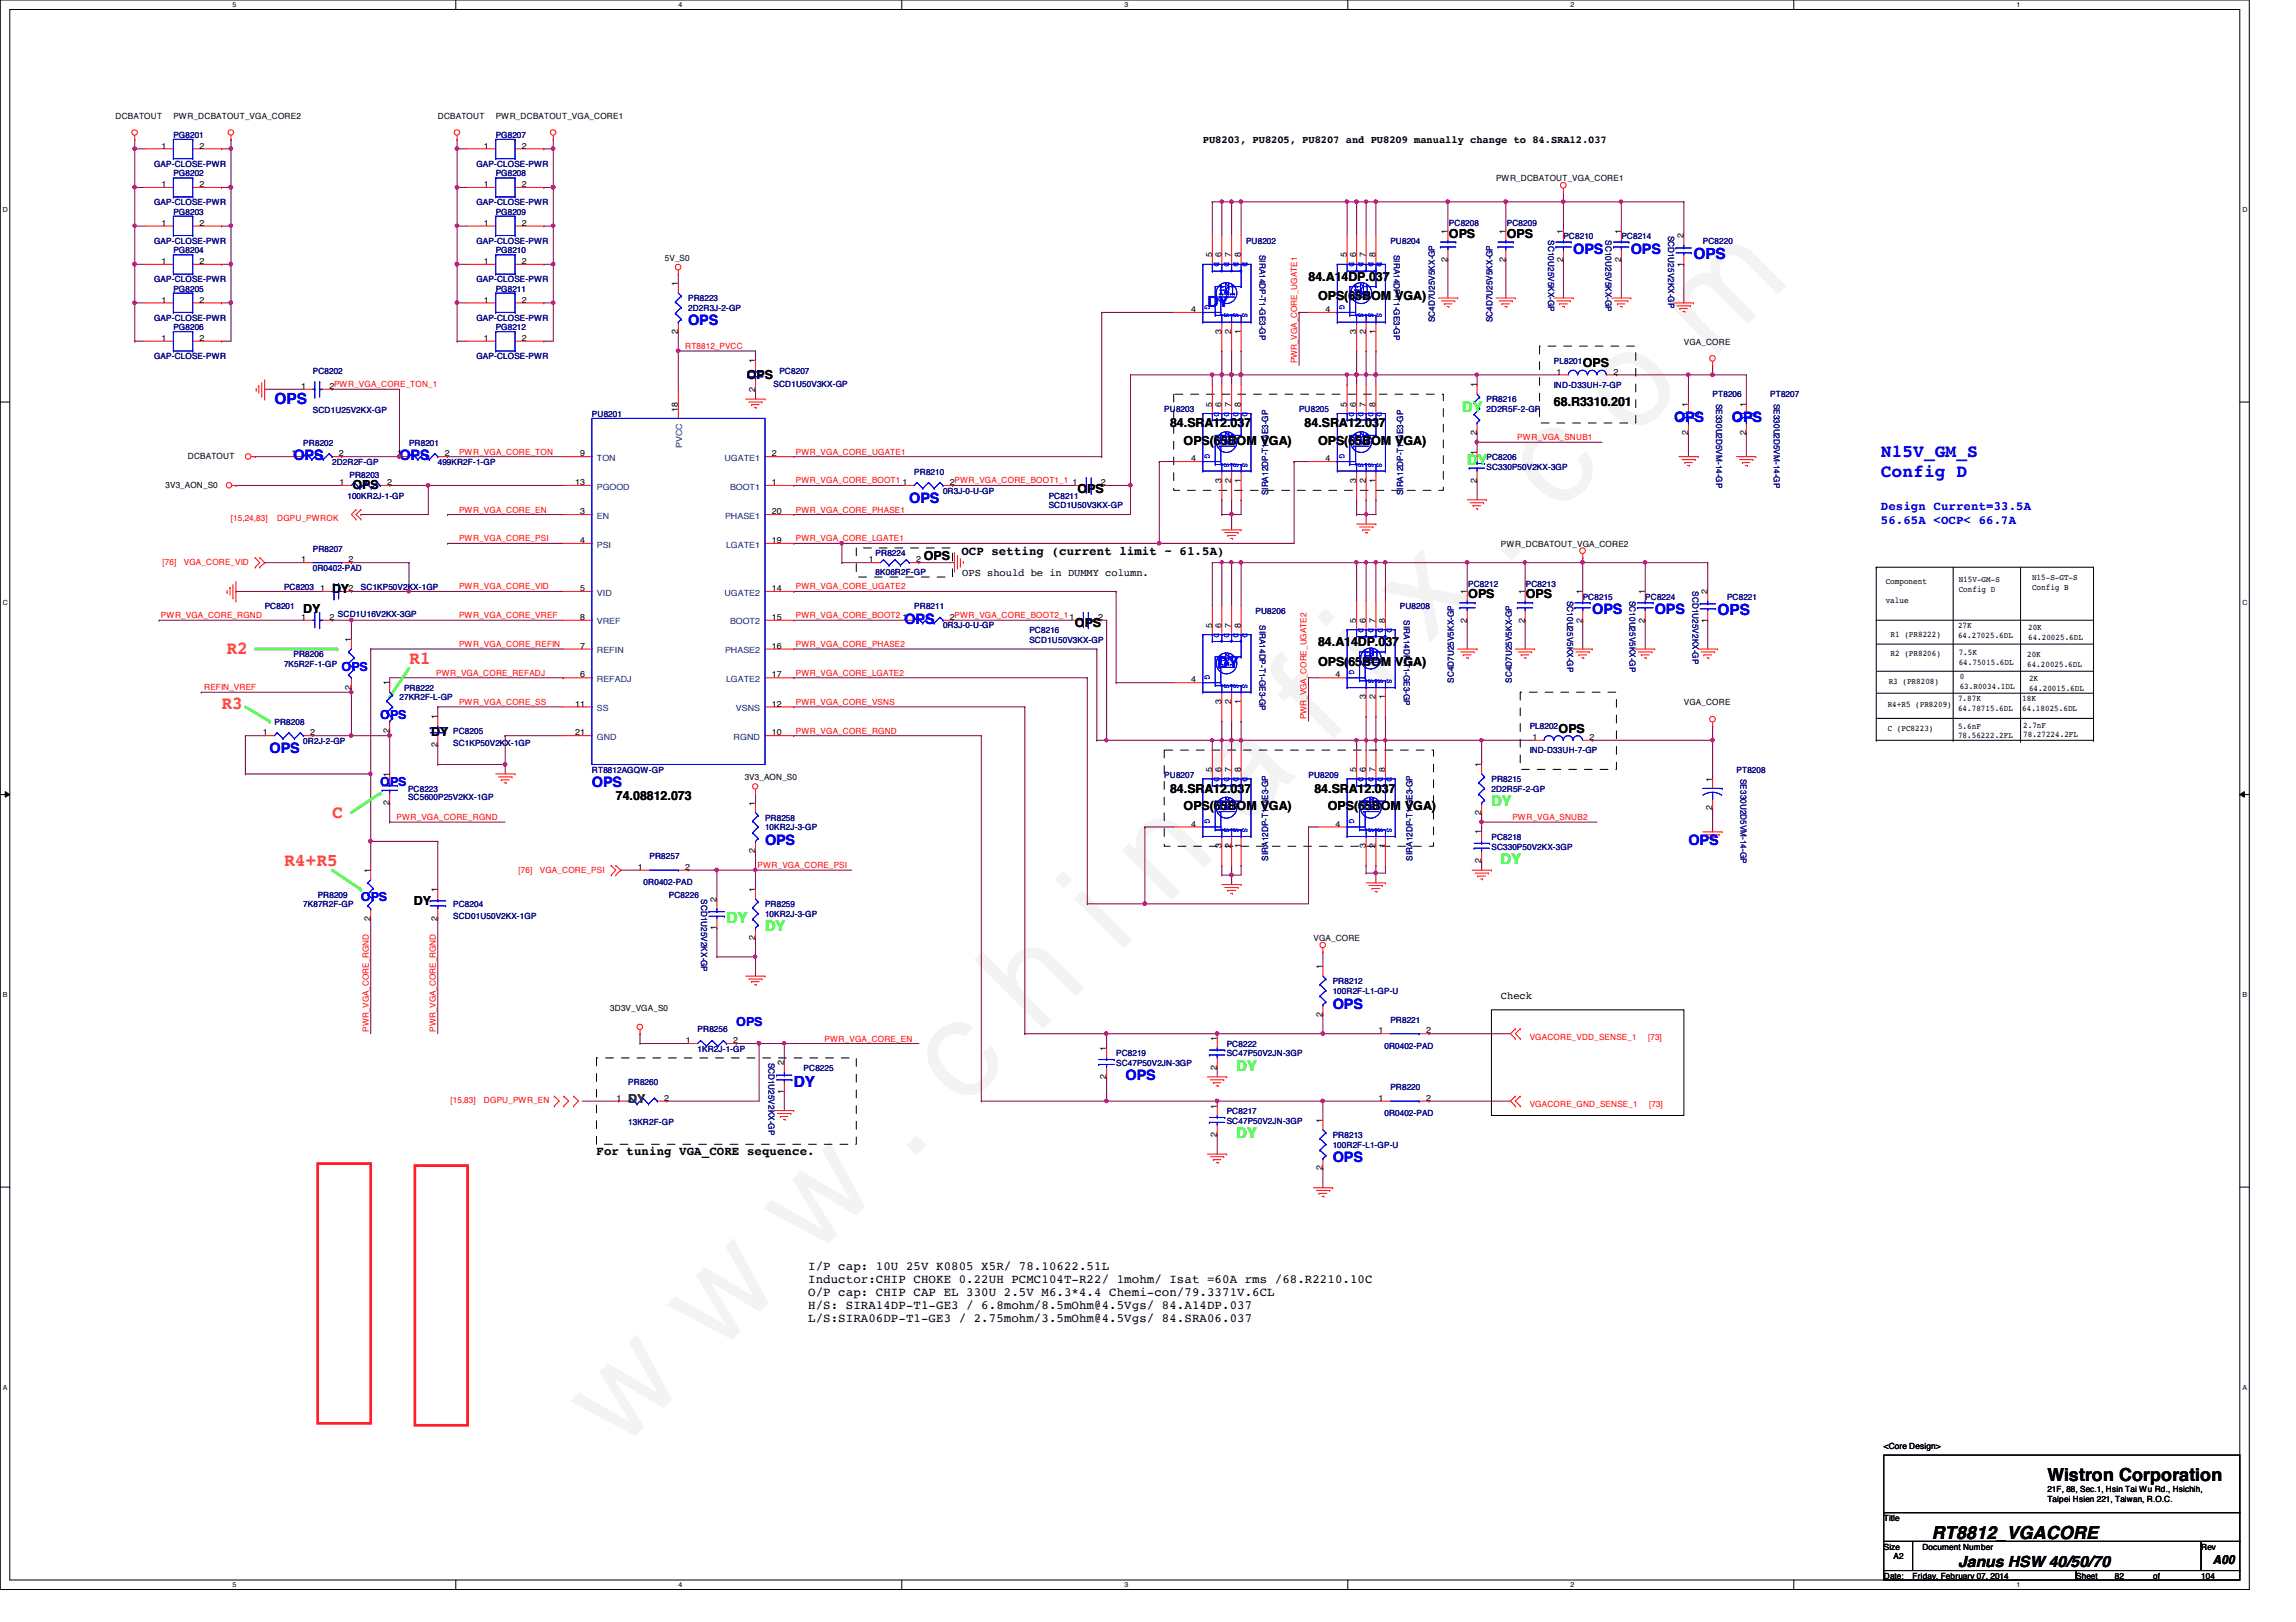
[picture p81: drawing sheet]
<svg xmlns="http://www.w3.org/2000/svg" width="297mm" height="210mm" viewBox="0 0 297 210" stroke-linecap="round" stroke-linejoin="round" font-family="sans-serif">
<defs><g id="words">
<text font-size="17.6" fill="#f0f" x="80.1" y="188" transform="rotate(-45 80.1 188)">w w w . c h i n a f i x . c o m</text>
<g font-size="2.3" fill="#00f">
<text x="243.3" y="59.1">N15V_GM_S</text>
<text x="243.3" y="61.8">Config D</text>
</g>
<g font-size="2.3" fill="#ff8000">
<text x="29.3" y="84.7">R2</text>
<text x="52.9" y="85.9">R1</text>
<text x="28.7" y="91.7">R3</text>
<text x="43" y="105.8">C</text>
<text x="36.7" y="112.1">R4+R5</text>
</g>
<g font-size="2.3">
<text x="264.9" y="191.7">Wistron Corporation</text>
<text x="249.9" y="199.2">RT8812_VGACORE</text>
</g>
<g font-size="2" fill="#00f">
<text x="219.1" y="33.6">OPS</text>
<text x="156.2" y="39.8">DY</text>
<text x="35.5" y="52.2">OPS</text>
<text x="222.2" y="79.6">OPS</text>
<text x="157.5" y="86.5">DY</text>
<text x="102.7" y="140.6">DY</text>
</g>
<text font-size="2" fill="#0f0" x="94" y="119.5">DY</text>
<text font-size="2" x="253.3" y="202.7">Janus HSW 40/50/70</text>
<g font-size="1.9" fill="#00f">
<text x="203.5" y="32.8">OPS</text>
<text x="211" y="32.8">OPS</text>
<text x="89" y="42.1">OPS</text>
<text x="38" y="59.6">OPS</text>
<text x="51.7" y="59.6">OPS</text>
<text x="216.6" y="54.6">OPS</text>
<text x="224.1" y="54.6">OPS</text>
<text x="117.6" y="65.2">OPS</text>
<text x="117" y="80.7">OPS</text>
<text x="206" y="79.5">OPS</text>
<text x="214.1" y="79.5">OPS</text>
<text x="34.9" y="97.5">OPS</text>
<text x="76.6" y="101.9">OPS</text>
<text x="99" y="109.3">OPS</text>
<text x="218.4" y="109.3">OPS</text>
<text x="172.4" y="130.5">OPS</text>
<text x="145.6" y="139.8">OPS</text>
<text x="172.4" y="150.4">OPS</text>
</g>
<g font-size="1.9" fill="#0f0">
<text x="189.2" y="53.3">DY</text>
<text x="189.8" y="60.2">DY</text>
<text x="193" y="104.4">DY</text>
<text x="194.2" y="111.8">DY</text>
<text x="99" y="120.5">DY</text>
<text x="160" y="138.6">DY</text>
<text x="160" y="147.3">DY</text>
</g>
<g font-size="1.6">
<text x="187.4" y="30.8">OPS</text>
<text x="194.9" y="30.8">OPS</text>
<text x="169.3" y="36.4">84.A14DP.037</text>
<text x="170.5" y="38.9">OPS(65BOM VGA)</text>
<text x="204.8" y="47.5">OPS</text>
<text x="96.6" y="49.1">OPS</text>
<text x="201" y="52.5">68.R3310.201</text>
<text x="151.4" y="55.3">84.SRA12.037</text>
<text x="153.1" y="57.5">OPS(65BOM VGA)</text>
<text x="168.8" y="55.3">84.SRA12.037</text>
<text x="170.5" y="57.5">OPS(65BOM VGA)</text>
<text x="45.6" y="63.2">OPS</text>
<text x="139.4" y="63.8">OPS</text>
<text x="124.4" y="71.8">OCP setting (current limit ~ 61.5A)</text>
<text x="43" y="76.8">DY</text>
<text x="119.5" y="72.4">OPS</text>
<text x="189.9" y="77.4">OPS</text>
<text x="197.4" y="77.4">OPS</text>
<text x="39.2" y="79.3">DY</text>
<text x="139.1" y="81.2">OPS</text>
<text x="170.5" y="83.7">84.A14DP.037</text>
<text x="170.5" y="86.1">OPS(65BOM VGA)</text>
<text x="55.8" y="95.2">DY</text>
<text x="201.6" y="94.9">OPS</text>
<text x="79.7" y="103.5">74.08812.073</text>
<text x="151.4" y="102.6">84.SRA12.037</text>
<text x="153.1" y="104.8">OPS(65BOM VGA)</text>
<text x="170" y="102.6">84.SRA12.037</text>
<text x="171.8" y="104.8">OPS(65BOM VGA)</text>
<text x="53.5" y="117.1">DY</text>
<text x="77.2" y="149.4">For tuning VGA_CORE sequence.</text>
<text x="104.6" y="164.3">I/P cap: 10U 25V K0805 X5R/ 78.10622.51L</text>
<text x="104.6" y="166">Inductor:CHIP CHOKE 0.22UH PCMC104T-R22/ 1mohm/ Isat =60A rms /68.R2210.10C</text>
<text x="104.6" y="167.7">O/P cap: CHIP CAP EL 330U 2.5V M6.3*4.4 Chemi-con/79.3371V.6CL</text>
<text x="104.6" y="169.4">H/S: SIRA14DP-T1-GE3 / 6.8mohm/8.5mOhm@4.5Vgs/ 84.A14DP.037</text>
<text x="104.6" y="171.1">L/S:SIRA06DP-T1-GE3 / 2.75mohm/3.5mOhm@4.5Vgs/ 84.SRA06.037</text>
<text x="286.3" y="202.4">A00</text>
</g>
<g font-size="1.6" fill="#00f">
<text x="243.3" y="66">Design Current=33.5A</text>
<text x="243.3" y="67.9">56.65A &lt;OCP&lt; 66.7A</text>
<text x="44.2" y="86.8">OPS</text>
<text x="49.2" y="93">OPS</text>
<text x="49.2" y="101.7">OPS</text>
<text x="46.7" y="116.6">OPS</text>
<text x="95.2" y="132.8">OPS</text>
</g>
<text font-size="1.6" fill="#008000" x="81.3" y="142.8">DY</text>
<g font-size="1.4">
<text x="155.6" y="18.5">PU8203, PU8205, PU8207 and PU8209 manually change to 84.SRA12.037</text>
<text x="124.5" y="74.5">OPS should be in DUMMY column.</text>
<text x="194.2" y="129.3">Check</text>
</g>
<g font-size="1.1">
<text x="14.9" y="15.4">DCBATOUT</text>
<text x="22.4" y="15.4">PWR_DCBATOUT_VGA_CORE2</text>
<text x="56.6" y="15.4">DCBATOUT</text>
<text x="64.1" y="15.4">PWR_DCBATOUT_VGA_CORE1</text>
<text x="20.9" y="19.2">1</text>
<text x="25.8" y="19.2">2</text>
<text x="62.6" y="19.2">1</text>
<text x="67.5" y="19.2">2</text>
<text x="193.5" y="23.5">PWR_DCBATOUT_VGA_CORE1</text>
<text x="20.9" y="29.2">1</text>
<text x="20.9" y="24.2">1</text>
<text x="25.8" y="29.2">2</text>
<text x="25.8" y="24.2">2</text>
<text x="62.6" y="29.2">1</text>
<text x="62.6" y="24.2">1</text>
<text x="67.5" y="29.2">2</text>
<text x="67.5" y="24.2">2</text>
<text x="20.9" y="34.2">1</text>
<text x="25.8" y="34.2">2</text>
<text x="62.6" y="34.2">1</text>
<text x="67.5" y="34.2">2</text>
<text x="86" y="33.8">5V_S0</text>
<text x="156.8" y="33.3" transform="rotate(-90 156.8 33.3)">5</text>
<text x="158" y="33.3" transform="rotate(-90 158 33.3)">6</text>
<text x="159.3" y="33.3" transform="rotate(-90 159.3 33.3)">7</text>
<text x="160.5" y="33.3" transform="rotate(-90 160.5 33.3)">8</text>
<text x="174.2" y="33.3" transform="rotate(-90 174.2 33.3)">5</text>
<text x="175.5" y="33.3" transform="rotate(-90 175.5 33.3)">6</text>
<text x="176.7" y="33.3" transform="rotate(-90 176.7 33.3)">7</text>
<text x="178" y="33.3" transform="rotate(-90 178 33.3)">8</text>
<text x="187.3" y="33.9" transform="rotate(-90 187.3 33.9)">2</text>
<text x="187.3" y="30.2" transform="rotate(-90 187.3 30.2)">1</text>
<text x="194.8" y="33.9" transform="rotate(-90 194.8 33.9)">2</text>
<text x="194.8" y="30.2" transform="rotate(-90 194.8 30.2)">1</text>
<text x="202.2" y="33.9" transform="rotate(-90 202.2 33.9)">2</text>
<text x="202.2" y="30.2" transform="rotate(-90 202.2 30.2)">1</text>
<text x="209.7" y="33.9" transform="rotate(-90 209.7 33.9)">2</text>
<text x="209.7" y="30.2" transform="rotate(-90 209.7 30.2)">1</text>
<text x="217.8" y="34.5" transform="rotate(-90 217.8 34.5)">1</text>
<text x="217.8" y="30.8" transform="rotate(-90 217.8 30.8)">2</text>
<text x="20.9" y="39.2">1</text>
<text x="25.8" y="39.2">2</text>
<text x="62.6" y="39.2">1</text>
<text x="67.5" y="39.2">2</text>
<text x="87.7" y="37" transform="rotate(-90 87.7 37)">1</text>
<text x="154.1" y="40.4">4</text>
<text x="171.5" y="40.4">4</text>
<text x="20.9" y="44.1">1</text>
<text x="25.8" y="44.1">2</text>
<text x="62.6" y="44.1">1</text>
<text x="67.5" y="44.1">2</text>
<text x="87.7" y="43.2" transform="rotate(-90 87.7 43.2)">2</text>
<text x="97.7" y="47" transform="rotate(-90 97.7 47)">1</text>
<text x="158" y="43.2" transform="rotate(-90 158 43.2)">3</text>
<text x="159.3" y="43.2" transform="rotate(-90 159.3 43.2)">2</text>
<text x="160.5" y="43.2" transform="rotate(-90 160.5 43.2)">1</text>
<text x="175.5" y="43.2" transform="rotate(-90 175.5 43.2)">3</text>
<text x="176.7" y="43.2" transform="rotate(-90 176.7 43.2)">2</text>
<text x="178" y="43.2" transform="rotate(-90 178 43.2)">1</text>
<text x="217.8" y="44.6">VGA_CORE</text>
<text x="38.9" y="50.3">1</text>
<text x="42.6" y="50.3">2PWR_VGA_CORE_TON_1</text>
<text x="87.7" y="53.3" transform="rotate(-90 87.7 53.3)">18</text>
<text x="97.7" y="50.7" transform="rotate(-90 97.7 50.7)">2</text>
<text x="156.8" y="52.6" transform="rotate(-90 156.8 52.6)">5</text>
<text x="158" y="52.6" transform="rotate(-90 158 52.6)">6</text>
<text x="159.3" y="52.6" transform="rotate(-90 159.3 52.6)">7</text>
<text x="160.5" y="52.6" transform="rotate(-90 160.5 52.6)">8</text>
<text x="174.2" y="52.6" transform="rotate(-90 174.2 52.6)">5</text>
<text x="175.5" y="52.6" transform="rotate(-90 175.5 52.6)">6</text>
<text x="176.7" y="52.6" transform="rotate(-90 176.7 52.6)">7</text>
<text x="178" y="52.6" transform="rotate(-90 178 52.6)">8</text>
<text x="191" y="50.1" transform="rotate(-90 191 50.1)">1</text>
<text x="201.4" y="48.5">1</text>
<text x="208.7" y="48.5">2</text>
<text x="218.4" y="52.6" transform="rotate(-90 218.4 52.6)">1</text>
<text x="225.9" y="52.6" transform="rotate(-90 225.9 52.6)">1</text>
<text x="24.3" y="59.4">DCBATOUT</text>
<text x="37.7" y="59.1">1</text>
<text x="43.9" y="59.1">2</text>
<text x="51.4" y="59.1">1</text>
<text x="57.5" y="59.1">2</text>
<text x="75.1" y="59.1">9</text>
<text x="99.9" y="59.1">2</text>
<text x="154.1" y="59.7">4</text>
<text x="171.5" y="59.7">4</text>
<text x="191" y="58.8" transform="rotate(-90 191 58.8)">1</text>
<text x="191" y="56.3" transform="rotate(-90 191 56.3)">2</text>
<text x="218.4" y="56.3" transform="rotate(-90 218.4 56.3)">2</text>
<text x="225.9" y="56.3" transform="rotate(-90 225.9 56.3)">2</text>
<text x="21.4" y="63.2">3V3_AON_S0</text>
<text x="43.9" y="62.8">1</text>
<text x="50.1" y="62.8">2</text>
<text x="74.4" y="62.8">13</text>
<text x="99.9" y="62.8">1</text>
<text x="116.8" y="62.8">1</text>
<text x="122.9" y="62.8">2PWR_VGA_CORE_BOOT1_1</text>
<text x="138.8" y="62.8">1</text>
<text x="142.4" y="62.8">2</text>
<text x="158" y="62.5" transform="rotate(-90 158 62.5)">3</text>
<text x="159.3" y="62.5" transform="rotate(-90 159.3 62.5)">2</text>
<text x="160.5" y="62.5" transform="rotate(-90 160.5 62.5)">1</text>
<text x="175.5" y="62.5" transform="rotate(-90 175.5 62.5)">3</text>
<text x="176.7" y="62.5" transform="rotate(-90 176.7 62.5)">2</text>
<text x="178" y="62.5" transform="rotate(-90 178 62.5)">1</text>
<text x="191" y="62.5" transform="rotate(-90 191 62.5)">2</text>
<text x="75.1" y="66.5">3</text>
<text x="75.1" y="70.3">4</text>
<text x="99.9" y="66.5">20</text>
<text x="99.9" y="70.3">19</text>
<text x="194.2" y="70.7">PWR_DCBATOUT_VGA_CORE2</text>
<text x="38.9" y="72.8">1</text>
<text x="41.4" y="76.5">1</text>
<text x="45.1" y="76.5">2</text>
<text x="45.1" y="72.8">2</text>
<text x="75.1" y="76.5">5</text>
<text x="99.9" y="76.5">14</text>
<text x="112.4" y="72.8">1</text>
<text x="118.5" y="72.8">2</text>
<text x="189.8" y="76.9" transform="rotate(-90 189.8 76.9)">1</text>
<text x="197.3" y="76.9" transform="rotate(-90 197.3 76.9)">1</text>
<text x="204.7" y="76.9" transform="rotate(-90 204.7 76.9)">1</text>
<text x="212.8" y="76.9" transform="rotate(-90 212.8 76.9)">1</text>
<text x="220.9" y="76.9" transform="rotate(-90 220.9 76.9)">2</text>
<text x="244" y="75.6">Component</text>
<text x="253.4" y="75.4">N15V-GM-S</text>
<text x="253.4" y="76.6">Config D</text>
<text x="262.9" y="75.1">N15-S-GT-S</text>
<text x="262.9" y="76.3">Config B</text>
<text x="38.9" y="80.2">1</text>
<text x="42.6" y="80.2">2</text>
<text x="45.4" y="83.1" transform="rotate(-90 45.4 83.1)">1</text>
<text x="75.1" y="80.2">8</text>
<text x="75.1" y="83.9">7</text>
<text x="99.9" y="80.2">15</text>
<text x="99.9" y="83.9">16</text>
<text x="116.8" y="80.2">1</text>
<text x="122.9" y="80.2">2PWR_VGA_CORE_BOOT2_11</text>
<text x="142.1" y="80.2">2</text>
<text x="156.8" y="81.2" transform="rotate(-90 156.8 81.2)">5</text>
<text x="158" y="81.2" transform="rotate(-90 158 81.2)">6</text>
<text x="159.3" y="81.2" transform="rotate(-90 159.3 81.2)">7</text>
<text x="160.5" y="81.2" transform="rotate(-90 160.5 81.2)">8</text>
<text x="175.5" y="80.6" transform="rotate(-90 175.5 80.6)">5</text>
<text x="176.7" y="80.6" transform="rotate(-90 176.7 80.6)">6</text>
<text x="178" y="80.6" transform="rotate(-90 178 80.6)">7</text>
<text x="179.2" y="80.6" transform="rotate(-90 179.2 80.6)">8</text>
<text x="189.8" y="80.6" transform="rotate(-90 189.8 80.6)">2</text>
<text x="197.3" y="80.6" transform="rotate(-90 197.3 80.6)">2</text>
<text x="204.7" y="80.6" transform="rotate(-90 204.7 80.6)">2</text>
<text x="212.8" y="80.6" transform="rotate(-90 212.8 80.6)">2</text>
<text x="220.9" y="80.6" transform="rotate(-90 220.9 80.6)">1</text>
<text x="244" y="78.1">value</text>
<text x="244.6" y="82.4">R1 (PR8222)</text>
<text x="253.3" y="81.3">27K</text>
<text x="253.3" y="82.5">64.27025.6DL</text>
<text x="262.4" y="81.6">20K</text>
<text x="262.4" y="82.8">64.20025.6DL</text>
<text x="45.4" y="89.2" transform="rotate(-90 45.4 89.2)">2</text>
<text x="50.4" y="88.7" transform="rotate(-90 50.4 88.7)">1</text>
<text x="75.1" y="87.7">6</text>
<text x="99.9" y="87.7">17</text>
<text x="154.1" y="88.3">4</text>
<text x="172.8" y="87.7">4</text>
<text x="244.3" y="88.5">R3 (PR8208)</text>
<text x="244.6" y="84.9">R2 (PR8206)</text>
<text x="253.4" y="84.8">7.5K</text>
<text x="253.4" y="86">64.75015.6DL</text>
<text x="253.5" y="87.9">0</text>
<text x="253.5" y="89.2">63.R0034.1DL</text>
<text x="262.3" y="85">20K</text>
<text x="262.3" y="86.3">64.20025.6DL</text>
<text x="262.5" y="88.2">2K</text>
<text x="262.5" y="89.4">64.20015.6DL</text>
<text x="34" y="95.2">1</text>
<text x="40.1" y="95.2">2</text>
<text x="50.4" y="94.9" transform="rotate(-90 50.4 94.9)">2</text>
<text x="56.6" y="93" transform="rotate(-90 56.6 93)">1</text>
<text x="74.4" y="91.4">11</text>
<text x="74.4" y="95.2">21</text>
<text x="99.9" y="91.4">12</text>
<text x="99.9" y="95.2">10</text>
<text x="158" y="91.1" transform="rotate(-90 158 91.1)">3</text>
<text x="159.3" y="91.1" transform="rotate(-90 159.3 91.1)">2</text>
<text x="160.5" y="91.1" transform="rotate(-90 160.5 91.1)">1</text>
<text x="176.7" y="90.5" transform="rotate(-90 176.7 90.5)">3</text>
<text x="178" y="90.5" transform="rotate(-90 178 90.5)">2</text>
<text x="179.2" y="90.5" transform="rotate(-90 179.2 90.5)">1</text>
<text x="198.2" y="95.8">1</text>
<text x="205.7" y="95.8">2</text>
<text x="217.8" y="91.3">VGA_CORE</text>
<text x="244.2" y="94.6">C (PC8223)</text>
<text x="244.2" y="91.5">R4+R5 (PR8209)</text>
<text x="253.3" y="94.3">5.6nF</text>
<text x="253.3" y="95.5">78.56222.2FL</text>
<text x="253.3" y="90.8">7.87K</text>
<text x="253.3" y="92">64.78715.6DL</text>
<text x="261.6" y="90.8">18K</text>
<text x="261.6" y="92">64.18025.6DL</text>
<text x="261.7" y="94.1">2.7nF</text>
<text x="261.7" y="95.4">78.27224.2FL</text>
<text x="50.4" y="100.5" transform="rotate(-90 50.4 100.5)">1</text>
<text x="56.6" y="96.7" transform="rotate(-90 56.6 96.7)">2</text>
<text x="96.3" y="101">3V3_AON_S0</text>
<text x="156.8" y="99.9" transform="rotate(-90 156.8 99.9)">5</text>
<text x="158" y="99.9" transform="rotate(-90 158 99.9)">6</text>
<text x="159.3" y="99.9" transform="rotate(-90 159.3 99.9)">7</text>
<text x="160.5" y="99.9" transform="rotate(-90 160.5 99.9)">8</text>
<text x="175.5" y="99.9" transform="rotate(-90 175.5 99.9)">5</text>
<text x="176.7" y="99.9" transform="rotate(-90 176.7 99.9)">6</text>
<text x="178" y="99.9" transform="rotate(-90 178 99.9)">7</text>
<text x="179.2" y="99.9" transform="rotate(-90 179.2 99.9)">8</text>
<text x="191.6" y="99.3" transform="rotate(-90 191.6 99.3)">1</text>
<text x="221.5" y="101.1" transform="rotate(-90 221.5 101.1)">1</text>
<text x="50.4" y="104.2" transform="rotate(-90 50.4 104.2)">2</text>
<text x="97.7" y="104.3" transform="rotate(-90 97.7 104.3)">1</text>
<text x="154.1" y="107">4</text>
<text x="172.8" y="107">4</text>
<text x="191.6" y="108" transform="rotate(-90 191.6 108)">1</text>
<text x="191.6" y="105.5" transform="rotate(-90 191.6 105.5)">2</text>
<text x="221.5" y="104.8" transform="rotate(-90 221.5 104.8)">2</text>
<text x="47.9" y="113" transform="rotate(-90 47.9 113)">1</text>
<text x="82.5" y="112.6">1</text>
<text x="88.6" y="112.6">2</text>
<text x="97.7" y="110.4" transform="rotate(-90 97.7 110.4)">2</text>
<text x="158" y="109.8" transform="rotate(-90 158 109.8)">3</text>
<text x="159.3" y="109.8" transform="rotate(-90 159.3 109.8)">2</text>
<text x="160.5" y="109.8" transform="rotate(-90 160.5 109.8)">1</text>
<text x="176.7" y="109.8" transform="rotate(-90 176.7 109.8)">3</text>
<text x="178" y="109.8" transform="rotate(-90 178 109.8)">2</text>
<text x="179.2" y="109.8" transform="rotate(-90 179.2 109.8)">1</text>
<text x="191.6" y="111.7" transform="rotate(-90 191.6 111.7)">2</text>
<text x="47.9" y="119.1" transform="rotate(-90 47.9 119.1)">2</text>
<text x="56.6" y="119.1" transform="rotate(-90 56.6 119.1)">2</text>
<text x="56.6" y="115.5" transform="rotate(-90 56.6 115.5)">1</text>
<text x="92.7" y="116.7" transform="rotate(-90 92.7 116.7)">2</text>
<text x="97.7" y="115.5" transform="rotate(-90 97.7 115.5)">1</text>
<text x="92.7" y="120.4" transform="rotate(-90 92.7 120.4)">1</text>
<text x="97.7" y="121.6" transform="rotate(-90 97.7 121.6)">2</text>
<text x="169.9" y="121.8">VGA_CORE</text>
<text x="171.1" y="125.4" transform="rotate(-90 171.1 125.4)">1</text>
<text x="78.9" y="130.9">3D3V_VGA_S0</text>
<text x="171.1" y="131.6" transform="rotate(-90 171.1 131.6)">2</text>
<text x="88.7" y="135">1</text>
<text x="94.9" y="135">2</text>
<text x="101.4" y="137.9" transform="rotate(-90 101.4 137.9)">2</text>
<text x="143.1" y="136" transform="rotate(-90 143.1 136)">1</text>
<text x="157.4" y="134.7" transform="rotate(-90 157.4 134.7)">1</text>
<text x="178.3" y="133.7">1</text>
<text x="184.5" y="133.7">2</text>
<text x="79.8" y="142.5">1</text>
<text x="85.9" y="142.5">2</text>
<text x="101.4" y="141.5" transform="rotate(-90 101.4 141.5)">1</text>
<text x="143.1" y="139.7" transform="rotate(-90 143.1 139.7)">2</text>
<text x="157.4" y="143.5" transform="rotate(-90 157.4 143.5)">1</text>
<text x="157.4" y="138.4" transform="rotate(-90 157.4 138.4)">2</text>
<text x="178.3" y="142.5">1</text>
<text x="184.5" y="142.5">2</text>
<text x="157.4" y="147.1" transform="rotate(-90 157.4 147.1)">2</text>
<text x="171.1" y="145.3" transform="rotate(-90 171.1 145.3)">1</text>
<text x="171.1" y="151.5" transform="rotate(-90 171.1 151.5)">2</text>
<text x="243.7" y="187.5">&lt;Core Design&gt;</text>
<text x="243.7" y="196.8">Title</text>
<text x="264.9" y="193.1">21F, 88, Sec.1, Hsin Tai Wu Rd., Hsichih,</text>
<text x="264.9" y="194.4">Taipei Hsien 221, Taiwan, R.O.C.</text>
<text x="243.7" y="200.5">Size</text>
<text x="245" y="201.8">A2</text>
<text x="248.7" y="200.5">Document Number</text>
<text x="284.8" y="200.5">Rev</text>
<text x="243.7" y="204.3">Date:</text>
<text x="247.4" y="204.3">Friday, February 07, 2014</text>
<text x="268.6" y="204.3">Sheet</text>
<text x="273.6" y="204.3">82</text>
<text x="278.6" y="204.3">of</text>
<text x="284.8" y="204.3">104</text>
</g>
<g font-size="1.1" fill="#000080">
<text x="22.4" y="17.9">PG8201</text>
<text x="64.1" y="17.9">PG8207</text>
<text x="19.9" y="21.6">GAP-CLOSE-PWR</text>
<text x="22.4" y="22.8">PG8202</text>
<text x="61.6" y="21.6">GAP-CLOSE-PWR</text>
<text x="64.1" y="22.8">PG8208</text>
<text x="19.9" y="26.5">GAP-CLOSE-PWR</text>
<text x="22.4" y="27.8">PG8203</text>
<text x="61.6" y="26.5">GAP-CLOSE-PWR</text>
<text x="64.1" y="27.8">PG8209</text>
<text x="187.4" y="29.3">PC8208</text>
<text x="194.9" y="29.3">PC8209</text>
<text x="19.9" y="31.5">GAP-CLOSE-PWR</text>
<text x="22.4" y="32.8">PG8204</text>
<text x="61.6" y="31.5">GAP-CLOSE-PWR</text>
<text x="64.1" y="32.8">PG8210</text>
<text x="161.2" y="31.5">PU8202</text>
<text x="162.9" y="33" transform="rotate(90 162.9 33)">SIRA14DP-T1-GE3-GP</text>
<text x="179.9" y="31.5">PU8204</text>
<text x="180.3" y="33" transform="rotate(90 180.3 33)">SIRA14DP-T1-GE3-GP</text>
<text x="200.3" y="31.1" transform="rotate(90 200.3 31.1)">SC10U25V5KX-GP</text>
<text x="202.3" y="30.9">PC8210</text>
<text x="207.7" y="31.1" transform="rotate(90 207.7 31.1)">SC10U25V5KX-GP</text>
<text x="209.8" y="30.9">PC8214</text>
<text x="215.8" y="30.5" transform="rotate(90 215.8 30.5)">SCD1U25V2KX-GP</text>
<text x="220.3" y="31.5">PC8220</text>
<text x="19.9" y="36.5">GAP-CLOSE-PWR</text>
<text x="19.9" y="41.5">GAP-CLOSE-PWR</text>
<text x="22.4" y="37.8">PG8205</text>
<text x="61.6" y="36.5">GAP-CLOSE-PWR</text>
<text x="61.6" y="41.5">GAP-CLOSE-PWR</text>
<text x="64.1" y="37.8">PG8211</text>
<text x="89" y="39">PR8223</text>
<text x="89" y="40.3">2D2R3J-2-GP</text>
<text x="185.6" y="41.7" transform="rotate(-90 185.6 41.7)">SC4D7U25V5KX-GP</text>
<text x="193.1" y="41.7" transform="rotate(-90 193.1 41.7)">SC4D7U25V5KX-GP</text>
<text x="19.9" y="46.5">GAP-CLOSE-PWR</text>
<text x="22.4" y="42.8">PG8206</text>
<text x="61.6" y="46.5">GAP-CLOSE-PWR</text>
<text x="64.1" y="42.8">PG8212</text>
<text x="201" y="47.1">PL8201</text>
<text x="40.5" y="48.3">PC8202</text>
<text x="40.5" y="53.4">SCD1U25V2KX-GP</text>
<text x="76.6" y="53.9">PU8201</text>
<text x="100.1" y="50.1">SCD1U50V3KX-GP</text>
<text x="100.8" y="48.3">PC8207</text>
<text x="150.6" y="53.3">PU8203</text>
<text x="168.1" y="53.3">PU8205</text>
<text x="192.3" y="52.1">PR8216</text>
<text x="192.3" y="53.3">2D2R5F-2-GP</text>
<text x="201" y="50.2">IND-D33UH-7-GP</text>
<text x="221.6" y="51.4">PT8206</text>
<text x="222" y="52.2" transform="rotate(90 222 52.2)">SE330U2D5VM-14-GP</text>
<text x="229" y="51.4">PT8207</text>
<text x="229.5" y="52.2" transform="rotate(90 229.5 52.2)">SE330U2D5VM-14-GP</text>
<text x="39.2" y="57.7">PR8202</text>
<text x="52.9" y="57.7">PR8201</text>
<text x="192.3" y="59.5">PC8206</text>
<text x="43" y="60.2">2D2R2F-GP</text>
<text x="45" y="64.5">100KR2J-1-GP</text>
<text x="45.2" y="61.9">PR8203</text>
<text x="56.6" y="60.2">499KR2F-1-GP</text>
<text x="118.3" y="61.4">PR8210</text>
<text x="122" y="63.9">0R3J-0-U-GP</text>
<text x="135.7" y="64.5">PC8211</text>
<text x="135.7" y="65.7">SCD1U50V3KX-GP</text>
<text x="164.1" y="64.1" transform="rotate(-90 164.1 64.1)">SIRA12DP-T1-GE3-GP</text>
<text x="181.5" y="64.1" transform="rotate(-90 181.5 64.1)">SIRA12DP-T1-GE3-GP</text>
<text x="192.3" y="60.8">SC330P50V2KX-3GP</text>
<text x="40.5" y="71.4">PR8207</text>
<text x="113.3" y="72">PR8224</text>
<text x="36.7" y="76.3">PC8203</text>
<text x="40.5" y="73.9">0R0402-PAD</text>
<text x="46.7" y="76.3">SC1KP50V2KX-1GP</text>
<text x="113.3" y="74.5">8K06R2F-GP</text>
<text x="189.9" y="75.9">PC8212</text>
<text x="197.4" y="75.9">PC8213</text>
<text x="202.7" y="77.8" transform="rotate(90 202.7 77.8)">SC10U25V5KX-GP</text>
<text x="204.8" y="77.6">PC8215</text>
<text x="210.8" y="77.8" transform="rotate(90 210.8 77.8)">SC10U25V5KX-GP</text>
<text x="212.8" y="77.6">PC8224</text>
<text x="218.9" y="76.5" transform="rotate(90 218.9 76.5)">SCD1U25V2KX-GP</text>
<text x="223.4" y="77.6">PC8221</text>
<text x="34.2" y="78.8">PC8201</text>
<text x="43.7" y="79.8">SCD1U16V2KX-3GP</text>
<text x="118.3" y="78.8">PR8211</text>
<text x="122" y="81.3">0R3J-0-U-GP</text>
<text x="133.2" y="82">PC8216</text>
<text x="133.2" y="83.2">SCD1U50V3KX-GP</text>
<text x="162.4" y="79.5">PU8206</text>
<text x="162.9" y="80.9" transform="rotate(90 162.9 80.9)">SIRA14DP-T1-GE3-GP</text>
<text x="181.1" y="78.8">PU8208</text>
<text x="181.6" y="80.3" transform="rotate(90 181.6 80.3)">SIRA14DP-T1-GE3-GP</text>
<text x="36.7" y="86.3">7K5R2F-1-GP</text>
<text x="38" y="85">PR8206</text>
<text x="52.3" y="89.4">PR8222</text>
<text x="188.1" y="88.3" transform="rotate(-90 188.1 88.3)">SC4D7U25V5KX-GP</text>
<text x="195.6" y="88.3" transform="rotate(-90 195.6 88.3)">SC4D7U25V5KX-GP</text>
<text x="35.5" y="93.8">PR8208</text>
<text x="51.7" y="90.6">27KR2F-L-GP</text>
<text x="58.6" y="95">PC8205</text>
<text x="197.9" y="94.4">PL8202</text>
<text x="39.2" y="96.3">0R2J-2-GP</text>
<text x="58.6" y="96.5">SC1KP50V2KX-1GP</text>
<text x="76.6" y="100">RT8812AGQW-GP</text>
<text x="150.6" y="100.6">PU8207</text>
<text x="169.3" y="100.6">PU8209</text>
<text x="193" y="101.2">PR8215</text>
<text x="197.9" y="97.5">IND-D33UH-7-GP</text>
<text x="224.7" y="100">PT8208</text>
<text x="225.2" y="100.8" transform="rotate(90 225.2 100.8)">SE330U2D5VM-14-GP</text>
<text x="52.8" y="102.5">PC8223</text>
<text x="52.8" y="103.6">SC5600P25V2KX-1GP</text>
<text x="99" y="106.2">PR8258</text>
<text x="99" y="107.4">10KR2J-3-GP</text>
<text x="193" y="102.5">2D2R5F-2-GP</text>
<text x="84" y="111.2">PR8257</text>
<text x="164.1" y="111.4" transform="rotate(-90 164.1 111.4)">SIRA12DP-T1-GE3-GP</text>
<text x="182.7" y="111.4" transform="rotate(-90 182.7 111.4)">SIRA12DP-T1-GE3-GP</text>
<text x="193" y="108.7">PC8218</text>
<text x="193" y="109.9">SC330P50V2KX-3GP</text>
<text x="39.2" y="117.4">7K87R2F-GP</text>
<text x="41.1" y="116.2">PR8209</text>
<text x="58.6" y="117.4">PC8204</text>
<text x="58.6" y="118.9">SCD01U50V2KX-1GP</text>
<text x="83.3" y="114.6">0R0402-PAD</text>
<text x="86.5" y="116.2">PC8226</text>
<text x="90.7" y="116.4" transform="rotate(90 90.7 116.4)">SCD1U25V2KX-GP</text>
<text x="99" y="117.4">PR8259</text>
<text x="99" y="118.7">10KR2J-3-GP</text>
<text x="172.4" y="127.4">PR8212</text>
<text x="172.4" y="128.6">100R2F-L1-GP-U</text>
<text x="90.3" y="133.6">PR8256</text>
<text x="90.3" y="136.1">1KR2J-1-GP</text>
<text x="99.4" y="137.5" transform="rotate(90 99.4 137.5)">SCD1U25V2KX-GP</text>
<text x="144.4" y="136.7">PC8219</text>
<text x="144.4" y="138">SC47P50V2JN-3GP</text>
<text x="158.7" y="135.5">PC8222</text>
<text x="158.7" y="136.7">SC47P50V2JN-3GP</text>
<text x="179.1" y="135.7">0R0402-PAD</text>
<text x="179.9" y="132.3">PR8221</text>
<text x="81.3" y="140.4">PR8260</text>
<text x="104" y="138.6">PC8225</text>
<text x="179.9" y="141.1">PR8220</text>
<text x="81.3" y="145.5">13KR2F-GP</text>
<text x="158.7" y="144.2">PC8217</text>
<text x="158.7" y="145.4">SC47P50V2JN-3GP</text>
<text x="172.4" y="147.3">PR8213</text>
<text x="172.4" y="148.5">100R2F-L1-GP-U</text>
<text x="179.1" y="144.4">0R0402-PAD</text>
</g>
<g font-size="1.1" fill="#00f">
<text x="157.1" y="34" transform="rotate(90 157.1 34)">D</text>
<text x="158.4" y="34" transform="rotate(90 158.4 34)">D</text>
<text x="159.6" y="34" transform="rotate(90 159.6 34)">D</text>
<text x="160.7" y="34" transform="rotate(90 160.7 34)">D</text>
<text x="174.5" y="34" transform="rotate(90 174.5 34)">D</text>
<text x="175.8" y="34" transform="rotate(90 175.8 34)">D</text>
<text x="177" y="34" transform="rotate(90 177 34)">D</text>
<text x="178.1" y="34" transform="rotate(90 178.1 34)">D</text>
<text x="155.9" y="39.5" transform="rotate(90 155.9 39.5)">G</text>
<text x="158.4" y="40.6" transform="rotate(90 158.4 40.6)">S</text>
<text x="159.6" y="40.6" transform="rotate(90 159.6 40.6)">S</text>
<text x="160.7" y="40.6" transform="rotate(90 160.7 40.6)">S</text>
<text x="173.3" y="39.5" transform="rotate(90 173.3 39.5)">G</text>
<text x="175.8" y="40.6" transform="rotate(90 175.8 40.6)">S</text>
<text x="177" y="40.6" transform="rotate(90 177 40.6)">S</text>
<text x="178.1" y="40.6" transform="rotate(90 178.1 40.6)">S</text>
<text x="157.1" y="53.3" transform="rotate(90 157.1 53.3)">D</text>
<text x="158.4" y="53.3" transform="rotate(90 158.4 53.3)">D</text>
<text x="159.6" y="53.3" transform="rotate(90 159.6 53.3)">D</text>
<text x="160.7" y="53.3" transform="rotate(90 160.7 53.3)">D</text>
<text x="174.5" y="53.3" transform="rotate(90 174.5 53.3)">D</text>
<text x="175.8" y="53.3" transform="rotate(90 175.8 53.3)">D</text>
<text x="177" y="53.3" transform="rotate(90 177 53.3)">D</text>
<text x="178.1" y="53.3" transform="rotate(90 178.1 53.3)">D</text>
<text x="155.9" y="58.7" transform="rotate(90 155.9 58.7)">G</text>
<text x="158.4" y="59.9" transform="rotate(90 158.4 59.9)">S</text>
<text x="159.6" y="59.9" transform="rotate(90 159.6 59.9)">S</text>
<text x="160.7" y="59.9" transform="rotate(90 160.7 59.9)">S</text>
<text x="173.3" y="58.7" transform="rotate(90 173.3 58.7)">G</text>
<text x="175.8" y="59.9" transform="rotate(90 175.8 59.9)">S</text>
<text x="177" y="59.9" transform="rotate(90 177 59.9)">S</text>
<text x="178.1" y="59.9" transform="rotate(90 178.1 59.9)">S</text>
<text x="157.1" y="81.9" transform="rotate(90 157.1 81.9)">D</text>
<text x="158.4" y="81.9" transform="rotate(90 158.4 81.9)">D</text>
<text x="159.6" y="81.9" transform="rotate(90 159.6 81.9)">D</text>
<text x="160.7" y="81.9" transform="rotate(90 160.7 81.9)">D</text>
<text x="175.8" y="81.2" transform="rotate(90 175.8 81.2)">D</text>
<text x="177" y="81.2" transform="rotate(90 177 81.2)">D</text>
<text x="178.3" y="81.2" transform="rotate(90 178.3 81.2)">D</text>
<text x="179.4" y="81.2" transform="rotate(90 179.4 81.2)">D</text>
<text x="155.9" y="87.3" transform="rotate(90 155.9 87.3)">G</text>
<text x="158.4" y="88.5" transform="rotate(90 158.4 88.5)">S</text>
<text x="159.6" y="88.5" transform="rotate(90 159.6 88.5)">S</text>
<text x="160.7" y="88.5" transform="rotate(90 160.7 88.5)">S</text>
<text x="174.5" y="86.7" transform="rotate(90 174.5 86.7)">G</text>
<text x="177" y="87.8" transform="rotate(90 177 87.8)">S</text>
<text x="178.3" y="87.8" transform="rotate(90 178.3 87.8)">S</text>
<text x="179.4" y="87.8" transform="rotate(90 179.4 87.8)">S</text>
<text x="157.1" y="100.5" transform="rotate(90 157.1 100.5)">D</text>
<text x="158.4" y="100.5" transform="rotate(90 158.4 100.5)">D</text>
<text x="159.6" y="100.5" transform="rotate(90 159.6 100.5)">D</text>
<text x="160.7" y="100.5" transform="rotate(90 160.7 100.5)">D</text>
<text x="175.8" y="100.5" transform="rotate(90 175.8 100.5)">D</text>
<text x="177" y="100.5" transform="rotate(90 177 100.5)">D</text>
<text x="178.3" y="100.5" transform="rotate(90 178.3 100.5)">D</text>
<text x="179.4" y="100.5" transform="rotate(90 179.4 100.5)">D</text>
<text x="155.9" y="106" transform="rotate(90 155.9 106)">G</text>
<text x="158.4" y="107.1" transform="rotate(90 158.4 107.1)">S</text>
<text x="159.6" y="107.1" transform="rotate(90 159.6 107.1)">S</text>
<text x="160.7" y="107.1" transform="rotate(90 160.7 107.1)">S</text>
<text x="174.5" y="106" transform="rotate(90 174.5 106)">G</text>
<text x="177" y="107.1" transform="rotate(90 177 107.1)">S</text>
<text x="178.3" y="107.1" transform="rotate(90 178.3 107.1)">S</text>
<text x="179.4" y="107.1" transform="rotate(90 179.4 107.1)">S</text>
</g>
<g font-size="1.1" fill="#f00">
<text x="88.6" y="45.2">RT8812_PVCC</text>
<text x="167.8" y="47" transform="rotate(-90 167.8 47)">PWR_VGA_CORE_UGATE1</text>
<text x="59.4" y="58.8">PWR_VGA_CORE_TON</text>
<text x="103" y="58.8">PWR_VGA_CORE_UGATE1</text>
<text x="196.3" y="57">PWR_VGA_SNUB1</text>
<text x="103" y="62.6">PWR_VGA_CORE_BOOT1</text>
<text x="29.9" y="67.4">[15,24,83]</text>
<text x="35.9" y="67.4">DGPU_PWROK</text>
<text x="59.4" y="70.1">PWR_VGA_CORE_PSI</text>
<text x="59.4" y="66.3">PWR_VGA_CORE_EN</text>
<text x="103" y="70.1">PWR_VGA_CORE_LGATE1</text>
<text x="103" y="66.3">PWR_VGA_CORE_PHASE1</text>
<text x="21" y="73.1">[76]</text>
<text x="23.8" y="73.1">VGA_CORE_VID</text>
<text x="59.4" y="76.3">PWR_VGA_CORE_VID</text>
<text x="103" y="76.3">PWR_VGA_CORE_UGATE2</text>
<text x="20.8" y="80">PWR_VGA_CORE_RGND</text>
<text x="59.4" y="83.7">PWR_VGA_CORE_REFIN</text>
<text x="59.4" y="80">PWR_VGA_CORE_VREF</text>
<text x="103" y="80">PWR_VGA_CORE_BOOT2</text>
<text x="103" y="83.7">PWR_VGA_CORE_PHASE2</text>
<text x="26.4" y="89.3">REFIN_VREF</text>
<text x="56.4" y="87.5">PWR_VGA_CORE_REFADJ</text>
<text x="103" y="87.5">PWR_VGA_CORE_LGATE2</text>
<text x="59.4" y="91.2">PWR_VGA_CORE_SS</text>
<text x="103" y="91.2">PWR_VGA_CORE_VSNS</text>
<text x="103" y="95">PWR_VGA_CORE_RGND</text>
<text x="169" y="93.1" transform="rotate(-90 169 93.1)">PWR_VGA_CORE_UGATE2</text>
<text x="51.3" y="106.1">PWR_VGA_CORE_RGND</text>
<text x="195.7" y="106.1">PWR_VGA_SNUB2</text>
<text x="67.1" y="112.9">[76]</text>
<text x="69.8" y="112.9">VGA_CORE_PSI</text>
<text x="98" y="112.4">PWR_VGA_CORE_PSI</text>
<text x="47.7" y="133.5" transform="rotate(-90 47.7 133.5)">PWR_VGA_CORE_RGND</text>
<text x="56.4" y="133.5" transform="rotate(-90 56.4 133.5)">PWR_VGA_CORE_RGND</text>
<text x="106.7" y="134.8">PWR_VGA_CORE_EN</text>
<text x="197.9" y="134.6">VGACORE_VDD_SENSE_1</text>
<text x="213.2" y="134.6">[73]</text>
<text x="58.3" y="142.8">[15,83]</text>
<text x="62.6" y="142.8">DGPU_PWR_EN</text>
<text x="197.9" y="143.3">VGACORE_GND_SENSE_1</text>
<text x="213.4" y="143.3">[73]</text>
</g>
<g font-size="1.1" fill="#004080">
<text x="77.2" y="59.6">TON</text>
<text x="88.3" y="58" transform="rotate(-90 88.3 58)">PVCC</text>
<text x="93.7" y="59.6">UGATE1</text>
<text x="77.2" y="63.4">PGOOD</text>
<text x="94.4" y="63.4">BOOT1</text>
<text x="77.2" y="67.1">EN</text>
<text x="77.2" y="70.9">PSI</text>
<text x="93.8" y="67.1">PHASE1</text>
<text x="93.9" y="70.9">LGATE1</text>
<text x="77.2" y="77.1">VID</text>
<text x="93.7" y="77.1">UGATE2</text>
<text x="77.2" y="80.8">VREF</text>
<text x="94.4" y="80.8">BOOT2</text>
<text x="77.2" y="84.5">REFIN</text>
<text x="77.2" y="88.3">REFADJ</text>
<text x="93.8" y="84.5">PHASE2</text>
<text x="93.9" y="88.3">LGATE2</text>
<text x="77.2" y="92">SS</text>
<text x="77.2" y="95.8">GND</text>
<text x="94.9" y="95.8">RGND</text>
<text x="95.2" y="92">VSNS</text>
</g>
<g font-size=".9">
<text x="30.1" y=".9">5</text>
<text x="87.8" y=".9">4</text>
<text x="145.5" y=".9">3</text>
<text x="203.2" y=".9">2</text>
<text x="260.9" y=".9">1</text>
<text x=".4" y="27.4">D</text>
<text x="290.1" y="27.4">D</text>
<text x=".4" y="78.2">C</text>
<text x="290.1" y="78.2">C</text>
<text x=".4" y="129">B</text>
<text x="290.1" y="129">B</text>
<text x=".4" y="179.8">A</text>
<text x="290.1" y="179.8">A</text>
<text x="30.1" y="205.4">5</text>
<text x="87.8" y="205.4">4</text>
<text x="145.5" y="205.4">3</text>
<text x="203.2" y="205.4">2</text>
<text x="260.9" y="205.4">1</text>
</g>
</g></defs>
<path d="M0 0h291v205.7h-291zM1.3 1.2h288.5v203.3h-288.5z" fill="none" stroke="#000" stroke-width=".13"/>
<g fill="#fff">
<path d="M30.1 .1h.5v1h-.5z"/>
<path d="M30.1 204.6h.5v1h-.5z"/>
</g>
<path d="M59 0v1.2M59 204.5v1.2" fill="none" stroke="#000" stroke-width=".13"/>
<g fill="#fff">
<path d="M87.8 .1h.5v1h-.5z"/>
<path d="M87.8 204.6h.5v1h-.5z"/>
</g>
<path d="M116.7 0v1.2M116.7 204.5v1.2" fill="none" stroke="#000" stroke-width=".13"/>
<g fill="#fff">
<path d="M145.5 .1h.5v1h-.5z"/>
<path d="M145.5 204.6h.5v1h-.5z"/>
</g>
<path d="M174.4 0v1.2M174.4 204.5v1.2" fill="none" stroke="#000" stroke-width=".13"/>
<g fill="#fff">
<path d="M203.2 .1h.5v1h-.5z"/>
<path d="M203.2 204.6h.5v1h-.5z"/>
</g>
<path d="M232.1 0v1.2M232.1 204.5v1.2" fill="none" stroke="#000" stroke-width=".13"/>
<g fill="#fff">
<path d="M260.9 .1h.5v1h-.5z"/>
<path d="M260.9 204.6h.5v1h-.5z"/>
<path d="M.4 26.6h.6v1h-.6z"/>
<path d="M290.1 26.6h.6v1h-.6z"/>
<path d="M.4 77.4h.6v1h-.6z"/>
<path d="M290.1 77.4h.6v1h-.6z"/>
</g>
<path d="M0 52h1.3M289.8 52h1.2" fill="none" stroke="#000" stroke-width=".13"/>
<g fill="#fff">
<path d="M.4 128.2h.6v1h-.6z"/>
<path d="M290.1 128.2h.6v1h-.6z"/>
</g>
<path d="M0 102.8h1.3M.7 102.4l.6 .4-.6 .4zM289.8 102.8l.6-.4v.8zM289.8 102.8h1.2" fill="none" stroke="#000" stroke-width=".13"/>
<path d="M.7 102.4l.6 .4-.6 .4zM289.8 102.8l.6-.4v.8z" fill="#000"/>
<g fill="#fff">
<path d="M.4 179h.5v1h-.5z"/>
<path d="M290.1 179h.6v1h-.6z"/>
</g>
<path d="M0 153.6h1.3M289.8 153.6h1.2" fill="none" stroke="#000" stroke-width=".13"/>
<path d="M59.1 24.3h.1M59.1 24.3v5M26 89.6h.1M45.5 95.2h.1M45.5 89h.1M45.5 95.2h4.9M45.5 89v.6h-19.5M50.4 88.3h.1M56.6 91.5h.1M56.6 91.5v1.2M72.9 87.7h-22.5v.6" fill="none" stroke="#800040" stroke-width=".13"/>
<path d="M71.4 24.1h.3l.1 .1-.1 .2-.2 .1-.1-.1z" fill-rule="evenodd" fill="#f0f"/>
<path d="M71.4 24.1h.3l.1 .1-.1 .2-.2 .1-.1-.1z" fill="none" stroke="#f0f" stroke-width=".13"/>
<path d="M44.2 59.1h.1M51.7 50.4h.1M51.7 50.4v8.7h-7.5M50.4 62.8h.1M50.4 62.8h5M108.9 70.3h41.1M48 84h.1M48 84v16.2M102.7 91.5h29.9" fill="none" stroke="#800040" stroke-width=".13"/>
<path d="M51.5 58.9h.3l.1 .2-.1 .1-.2 .1-.1-.1z" fill-rule="evenodd" fill="#f0f"/>
<path d="M51.5 58.9h.3l.1 .2-.1 .1-.2 .1-.1-.1z" fill="none" stroke="#f0f" stroke-width=".13"/>
<path d="M43 50.4h.1M43 50.4h8.7M50.4 94.6h.1M50.4 94.6v.6" fill="none" stroke="#800040" stroke-width=".13"/>
<path d="M50.2 95h.3l.1 .2-.1 .1-.1 .1-.2-.1z" fill-rule="evenodd" fill="#f0f"/>
<path d="M50.2 95h.3l.1 .2-.1 .1-.1 .1-.2-.1z" fill="none" stroke="#f0f" stroke-width=".13"/>
<path d="M52.9 76.5h.1M52.9 76.5h20M48 84h.1M48 84h24.9M48 100.2h.1M48 100.2v8.7" fill="none" stroke="#800040" stroke-width=".13"/>
<path d="M47.8 100h.3v.1v.2l-.2 .1-.1-.1z" fill-rule="evenodd" fill="#f0f"/>
<path d="M47.8 100h.3v.1v.2l-.2 .1-.1-.1z" fill="none" stroke="#f0f" stroke-width=".13"/>
<path d="M33 59.1h.1M33 59.1h5M34.2 50.4h.1M34.2 50.4h5M30.5 76.5h.1M30.5 76.5h11.2M45.5 72.8h.1M45.5 76.5h.1M45.5 76.5h7.4M45.5 72.8h7.4M45.5 80.3h.1M45.5 80.3h27.4" fill="none" stroke="#800040" stroke-width=".13"/>
<path d="M52.7 76.3h.3l.1 .2-.1 .2-.1 .1-.2-.1z" fill-rule="evenodd" fill="#f0f"/>
<path d="M52.7 76.3h.3l.1 .2-.1 .2-.1 .1-.2-.1z" fill="none" stroke="#f0f" stroke-width=".13"/>
<path d="M34.2 72.8h.1M34.2 72.8h5M55.4 62.8h.1M55.4 62.8h17.5M20.6 80.3h.1M20.6 80.3h18.6M56.6 98.9h.1M56.6 98.9h8.8" fill="none" stroke="#800040" stroke-width=".13"/>
<path d="M55.2 62.6h.3l.1 .2-.1 .2h-.1h-.2z" fill-rule="evenodd" fill="#f0f"/>
<path d="M55.2 62.6h.3l.1 .2-.1 .2h-.1h-.2z" fill="none" stroke="#f0f" stroke-width=".13"/>
<path d="M46.7 66.6h.1M52.9 72.8h.1M52.9 72.8v3.7M55.4 62.8h.1M55.4 62.8v3.8h-8.7M43 80.3h.1M43 80.3h2.5M45.5 80.3h.1M45.5 80.3v2.5" fill="none" stroke="#800040" stroke-width=".13"/>
<path d="M45.3 80.1h.3l.1 .1-.1 .2-.2 .1-.1-.1z" fill-rule="evenodd" fill="#f0f"/>
<path d="M45.3 80.1h.3l.1 .1-.1 .2-.2 .1-.1-.1z" fill="none" stroke="#f0f" stroke-width=".13"/>
<path d="M48 108.9h.1M48 108.9h8.6" fill="none" stroke="#800040" stroke-width=".13"/>
<path d="M47.8 108.7h.3v.1v.2l-.2 .1-.1-.1z" fill-rule="evenodd" fill="#f0f"/>
<path d="M47.8 108.7h.3v.1v.2l-.2 .1-.1-.1z" fill="none" stroke="#f0f" stroke-width=".13"/>
<g fill="none" stroke="#800040" stroke-width=".13">
<path d="M30.5 62.8h.1M30.5 62.8h13.7M57.9 70.3h.1M57.9 70.3h15M102.7 76.5h41.7M31.7 95.2h.1M31.7 95.2h2.5M31.7 95.2v5M50.4 95.2h.1M50.4 95.2v5M65.4 95.2h.1M65.4 95.2h7.5"/>
<path d="M65.4 95.2v3.7M102.7 87.7h38M127 95.2v47.3M132.6 91.5v42.3M48 108.9h.1M48 108.9v3.7M50.4 103.9h.1M50.4 106.4h.1M50.4 103.9v2.5M50.4 106.4h15M56.6 108.9h.1M56.6 118.8h.1"/>
<path d="M56.6 108.9v6.2M56.6 118.8v15"/>
</g>
<path d="M47.8 108.7h.3v.1v.2l-.2 .1-.1-.1z" fill-rule="evenodd" fill="#f0f"/>
<path d="M47.8 108.7h.3v.1v.2l-.2 .1-.1-.1z" fill="none" stroke="#f0f" stroke-width=".13"/>
<path d="M102.7 66.6h43.6M56.6 91.5h.1M56.6 91.5h16.3M65.4 98.9h.1M65.4 98.9v1.3M31.7 100.2h.1M31.7 100.2h16.3M48 118.8h.1M48 118.8v15" fill="none" stroke="#800040" stroke-width=".13"/>
<path d="M65.2 98.7h.3l.1 .2-.1 .2h-.2h-.1z" fill-rule="evenodd" fill="#f0f"/>
<path d="M65.2 98.7h.3l.1 .2-.1 .2h-.2h-.1z" fill="none" stroke="#f0f" stroke-width=".13"/>
<path d="M45.5 89.6h.1M45.5 89.6v5.6M102.7 84h39.2M140.7 87.7v29.3" fill="none" stroke="#800040" stroke-width=".13"/>
<path d="M45.3 95h.3l.1 .2-.1 .1-.2 .1-.1-.1z" fill-rule="evenodd" fill="#f0f"/>
<path d="M45.3 95h.3l.1 .2-.1 .1-.2 .1-.1-.1z" fill="none" stroke="#f0f" stroke-width=".13"/>
<path d="M45.3 89.4h.3l.1 .2-.1 .1-.2 .1-.1-.1z" fill-rule="evenodd" fill="#f0f"/>
<path d="M45.3 89.4h.3l.1 .2-.1 .1-.2 .1-.1-.1z" fill="none" stroke="#f0f" stroke-width=".13"/>
<g fill="none" stroke="#800040" stroke-width=".13">
<path d="M28.7 34.2h.1M28.7 29.3h.1M28.7 29.3h1.2M29.9 29.3h.1M29.9 29.3v4.9h-1.2M57.9 59.1h.1M57.9 59.1h15M102.7 59.1h39.8M57.9 66.6h.1M57.9 66.6h15M40.5 95.2h.1M40.5 95.2h5"/>
<path d="M56.6 96.4h.1M56.6 96.4v2.5"/>
</g>
<path d="M29.7 29.1h.3l.1 .1-.1 .1-.2 .1-.1-.1z" fill-rule="evenodd" fill="#f0f"/>
<path d="M29.7 29.1h.3l.1 .1-.1 .1-.2 .1-.1-.1z" fill="none" stroke="#f0f" stroke-width=".13"/>
<path d="M17.4 39.2h.1M17.4 39.2v5M28.7 39.2h.1M29.9 34.2h.1M29.9 34.2v5h-1.2M17.4 44.2h.1M17.4 44.2h1.3" fill="none" stroke="#800040" stroke-width=".13"/>
<path d="M29.7 39h.3l.1 .2-.1 .1-.2 .1-.1-.1z" fill-rule="evenodd" fill="#f0f"/>
<path d="M29.7 39h.3l.1 .2-.1 .1-.2 .1-.1-.1z" fill="none" stroke="#f0f" stroke-width=".13"/>
<path d="M29.7 34h.3l.1 .2-.1 .1-.2 .1-.1-.1z" fill-rule="evenodd" fill="#f0f"/>
<path d="M29.7 34h.3l.1 .2-.1 .1-.2 .1-.1-.1z" fill="none" stroke="#f0f" stroke-width=".13"/>
<path d="M17.4 19.3h.1M17.4 19.3h1.3M17.4 19.3v5" fill="none" stroke="#800040" stroke-width=".13"/>
<path d="M17.2 24.1h.4v.1v.2l-.2 .1-.2-.1z" fill-rule="evenodd" fill="#f0f"/>
<path d="M17.2 24.1h.4v.1v.2l-.2 .1-.2-.1z" fill="none" stroke="#f0f" stroke-width=".13"/>
<path d="M17.2 19.1h.4v.1v.2l-.2 .1-.2-.1z" fill-rule="evenodd" fill="#f0f"/>
<path d="M17.2 19.1h.4v.1v.2l-.2 .1-.2-.1z" fill="none" stroke="#f0f" stroke-width=".13"/>
<path d="M28.7 19.3h.1M28.7 19.3h1.2M29.9 18h.1M29.9 19.3h.1M29.9 18v6.3" fill="none" stroke="#800040" stroke-width=".13"/>
<path d="M29.7 24.1h.3l.1 .1-.1 .2-.2 .1-.1-.1z" fill-rule="evenodd" fill="#f0f"/>
<path d="M29.7 24.1h.3l.1 .1-.1 .2-.2 .1-.1-.1z" fill="none" stroke="#f0f" stroke-width=".13"/>
<path d="M29.7 19.1h.3l.1 .1-.1 .2-.2 .1-.1-.1z" fill-rule="evenodd" fill="#f0f"/>
<path d="M29.7 19.1h.3l.1 .1-.1 .2-.2 .1-.1-.1z" fill="none" stroke="#f0f" stroke-width=".13"/>
<g fill="none" stroke="#800040" stroke-width=".13">
<path d="M17.4 18h.1M17.4 18v1.3M59.1 19.3h.1M59.1 19.3v5M17.4 24.3h.1M17.4 24.3h1.3M28.7 24.3h.1M28.7 24.3h1.2M29.9 39.2h.1M29.9 39.2v5h-1.2M59.1 39.2h.1M59.1 39.2v5"/>
<path d="M28.7 44.2h.1M59.1 44.2h.1M59.1 44.2h1.3"/>
</g>
<path d="M58.9 24.1h.4v.1v.2l-.2 .1-.2-.1z" fill-rule="evenodd" fill="#f0f"/>
<path d="M58.9 24.1h.4v.1v.2l-.2 .1-.2-.1z" fill="none" stroke="#f0f" stroke-width=".13"/>
<path d="M58.9 19.1h.4v.1v.2l-.2 .1-.2-.1z" fill-rule="evenodd" fill="#f0f"/>
<path d="M58.9 19.1h.4v.1v.2l-.2 .1-.2-.1z" fill="none" stroke="#f0f" stroke-width=".13"/>
<path d="M71.6 19.3h.1M71.6 19.3v5" fill="none" stroke="#800040" stroke-width=".13"/>
<path d="M71.4 24.1h.3l.1 .1-.1 .2-.2 .1-.1-.1z" fill-rule="evenodd" fill="#f0f"/>
<path d="M71.4 24.1h.3l.1 .1-.1 .2-.2 .1-.1-.1z" fill="none" stroke="#f0f" stroke-width=".13"/>
<path d="M71.4 19.1h.3l.1 .1-.1 .2-.2 .1-.1-.1z" fill-rule="evenodd" fill="#f0f"/>
<path d="M71.4 19.1h.3l.1 .1-.1 .2-.2 .1-.1-.1z" fill="none" stroke="#f0f" stroke-width=".13"/>
<path d="M59.1 29.3h.1M59.1 29.3v4.9" fill="none" stroke="#800040" stroke-width=".13"/>
<path d="M58.9 34h.4v.2v.1l-.2 .1-.2-.1z" fill-rule="evenodd" fill="#f0f"/>
<path d="M58.9 34h.4v.2v.1l-.2 .1-.2-.1z" fill="none" stroke="#f0f" stroke-width=".13"/>
<path d="M58.9 29.1h.4v.1v.1l-.2 .1-.2-.1z" fill-rule="evenodd" fill="#f0f"/>
<path d="M58.9 29.1h.4v.1v.1l-.2 .1-.2-.1z" fill="none" stroke="#f0f" stroke-width=".13"/>
<path d="M59.1 18h.1M59.1 19.3h.1M59.1 18v1.3M59.1 19.3h1.3M70.4 19.3h.1M71.6 18h.1M71.6 18v1.3h-1.2M17.4 29.3h.1M17.4 29.3h1.3M17.4 29.3v4.9M59.1 24.3h.1M59.1 24.3h1.3" fill="none" stroke="#800040" stroke-width=".13"/>
<path d="M17.2 34h.4v.2v.1l-.2 .1-.2-.1z" fill-rule="evenodd" fill="#f0f"/>
<path d="M17.2 34h.4v.2v.1l-.2 .1-.2-.1z" fill="none" stroke="#f0f" stroke-width=".13"/>
<path d="M17.2 29.1h.4v.1v.1l-.2 .1-.2-.1z" fill-rule="evenodd" fill="#f0f"/>
<path d="M17.2 29.1h.4v.1v.1l-.2 .1-.2-.1z" fill="none" stroke="#f0f" stroke-width=".13"/>
<path d="M17.4 24.3h.1M17.4 24.3v5M59.1 39.2h.1M59.1 34.2h.1M59.1 39.2h1.3M59.1 34.2v5" fill="none" stroke="#800040" stroke-width=".13"/>
<path d="M58.9 39h.4v.2v.1l-.2 .1-.2-.1z" fill-rule="evenodd" fill="#f0f"/>
<path d="M58.9 39h.4v.2v.1l-.2 .1-.2-.1z" fill="none" stroke="#f0f" stroke-width=".13"/>
<path d="M58.9 34h.4v.2v.1l-.2 .1-.2-.1z" fill-rule="evenodd" fill="#f0f"/>
<path d="M58.9 34h.4v.2v.1l-.2 .1-.2-.1z" fill="none" stroke="#f0f" stroke-width=".13"/>
<path d="M29.9 24.3h.1M29.9 24.3v5M59.1 34.2h.1M59.1 34.2h1.3" fill="none" stroke="#800040" stroke-width=".13"/>
<path d="M29.7 24.1h.3l.1 .1-.1 .2-.2 .1-.1-.1z" fill-rule="evenodd" fill="#f0f"/>
<path d="M29.7 24.1h.3l.1 .1-.1 .2-.2 .1-.1-.1z" fill="none" stroke="#f0f" stroke-width=".13"/>
<path d="M17.4 39.2h.1M17.4 34.2h.1M17.4 39.2h1.3M17.4 34.2v5M59.1 29.3h.1M59.1 29.3h1.3" fill="none" stroke="#800040" stroke-width=".13"/>
<path d="M17.2 39h.4v.2v.1l-.2 .1-.2-.1z" fill-rule="evenodd" fill="#f0f"/>
<path d="M17.2 39h.4v.2v.1l-.2 .1-.2-.1z" fill="none" stroke="#f0f" stroke-width=".13"/>
<path d="M17.2 34h.4v.2v.1l-.2 .1-.2-.1z" fill-rule="evenodd" fill="#f0f"/>
<path d="M17.2 34h.4v.2v.1l-.2 .1-.2-.1z" fill="none" stroke="#f0f" stroke-width=".13"/>
<path d="M17.4 34.2h.1M17.4 34.2h1.3" fill="none" stroke="#800040" stroke-width=".13"/>
<g fill="none" stroke="#f00" stroke-width=".13">
<path d="M17.4 18h.1M17.4 17.5v.5M29.9 18h.1M29.9 17.5v.5M59.1 18h.1M59.1 17.5v.5M71.6 18h.1M71.6 17.5v.5M32.5 59.1h.5M33 59.1h.1M33.1 50.5h.1M33.1 50.2v.3"/>
<path d="M33.5 49.9h.1M33.5 49.9v1M33.9 51.3h.1M33.9 49.5v1.8M34.2 51.6h.1M34.2 49.1v2.5M29.4 76.7h.1M29.4 76.4v.3M29.8 76h.1M29.8 76v1M30 62.8h.5M30.1 77.4h.1"/>
<path d="M30.1 75.6v1.8M30.5 77.8h.1M30.5 62.8h.1M30.5 75.3v2.5M33 72.2h.1M33 73.4h.1M33 72.2l.6 .6-.6 .6M33.6 73.4h.1M33.6 72.2h.1M33.6 72.2l.6 .6-.6 .6M46.1 66h.1M46.1 67.2h.1"/>
<path d="M46.1 66l-.6 .6 .6 .6M46.7 66h.1M46.7 67.2h.1M46.7 66l-.6 .6 .6 .6M64.1 100.2h2.5M64.5 100.5h1.7M64.9 100.9h.1M64.9 100.9h1M65.2 101.3h.3M65.5 101.3h.1M66.2 100.5h.1M66.6 100.2h.1"/>
<circle cx="17.4" cy="17.1" r=".36"/>
<circle cx="29.9" cy="17.1" r=".36"/>
<circle cx="59.1" cy="17.1" r=".36"/>
<circle cx="71.6" cy="17.1" r=".36"/>
<circle cx="202.2" cy="24" r=".37"/>
<circle cx="32.1" cy="59.1" r=".37"/>
<circle cx="29.6" cy="62.8" r=".35"/>
</g>
<g fill="none" stroke="#000" stroke-width=".13">
<path d="M242.7 73.4h.1M242.7 73.4v22.4M242.7 73.4h28.1M242.7 95.8h.1M242.7 80.3h.1M242.7 83.4h28.1M242.7 80.3h28.1M242.7 95.8h28.1M270.8 83.4h.1M270.8 95.8h.1M243.7 188.3h46.1v7.4h-46.1zM243.7 195.7h46.1v3.8h-46.1z"/>
<path d="M243.7 199.5h3.7v3.7h-3.7zM247.4 199.5h37.4v3.7h-37.4zM284.8 199.5h5v3.7h-5zM243.7 203.2h24.9v1.3h-24.9zM268.6 203.2h21.2v1.3h-21.2z"/>
</g>
<path d="M77.2 136.9h33.6v11.2h-33.6z" fill="none" stroke="#000" stroke-width=".13" stroke-dasharray="1 1 1 1 1 1 1 1"/>
<path d="M52.9 86.5l-2.5 3.7" fill="none" stroke="#0f0" stroke-width=".34"/>
<circle cx="50.4" cy="90.2" r=".17" fill="#0f0"/>
<path d="M43 112.6l3.7 2.5" fill="none" stroke="#0f0" stroke-width=".34"/>
<circle cx="46.7" cy="115.1" r=".17" fill="#0f0"/>
<path d="M49.2 102.7l-3.7 2.5" fill="none" stroke="#0f0" stroke-width=".34"/>
<circle cx="49.2" cy="102.7" r=".17" fill="#0f0"/>
<path d="M270.8 73.4v22.4M270.8 95.8h.1" fill="none" stroke="#000" stroke-width=".13"/>
<path d="M31.7 91.5l3.2 1.8" fill="none" stroke="#0f0" stroke-width=".34"/>
<circle cx="34.9" cy="93.3" r=".17" fill="#0f0"/>
<path d="M33 84h10.6" fill="none" stroke="#0f0" stroke-width=".34"/>
<circle cx="43.6" cy="84" r=".17" fill="#0f0"/>
<path d="M252.7 73.4v22.4M261.4 73.4v22.5M242.7 93h28.1M242.9 86.9h27.9M242.9 89.7h27.9M252.7 95.8h.1M261.4 95.9h.1M270.8 86.9h.1M270.8 89.7h.1M270.8 93h.1" fill="none" stroke="#000" stroke-width=".13"/>
<path d="M151.8 51h34.9v12.5h-34.9zM150.6 97.1h34.9v12.4h-34.9z" fill="none" stroke="#000" stroke-width=".13" stroke-dasharray="1 1 1 1 1 1 1 1"/>
<path d="M41.1 150.6h6.9v33.6h-6.9zM53.7 150.8h6.8v33.6h-6.8z" fill="none" stroke="#f00" stroke-width=".34"/>
<g fill="none" stroke="#f00" stroke-width=".13">
<path d="M18.7 19.3h3.7M24.9 19.3h3.8M60.4 19.3h3.7M66.6 19.3h3.8M18.7 29.3h3.7M18.7 24.3h3.7M18.7 34.2h3.7M18.7 39.2h3.7M24.9 29.3h3.8M24.9 24.3h3.8M24.9 34.2h3.8M24.9 39.2h3.8"/>
<path d="M60.4 29.3h3.7M60.4 24.3h3.7M60.4 34.2h3.7M60.4 39.2h3.7M66.6 29.3h3.8M66.6 24.3h3.8M66.6 34.2h3.8M66.6 39.2h3.8M18.7 44.2h3.7M24.9 44.2h3.8M38 59.1h1.2M39.2 50.4h1.3"/>
<path d="M41.7 50.4h1.3M43 59.1h1.2M51.7 59.1h1.2M56.6 59.1h1.3M60.4 44.2h3.7M66.6 44.2h3.8M39.2 72.8h1.3M41.7 76.5h1.3M44.2 76.5h1.3M44.2 72.8h1.3M44.2 62.8h1.3M49.2 62.8h1.2"/>
<path d="M34.2 95.2h1.3M39.2 95.2h1.3M39.2 80.3h1.3M41.7 80.3h1.3M45.5 82.8v1.2M45.5 87.7v1.3M50.4 88.3v1.3M50.4 93.3v1.3M56.6 92.7v1.2M56.6 95.2v1.2M48 112.6v1.3M48 117.6v1.2"/>
<path d="M50.4 100.2v1.2M50.4 102.7v1.2M56.6 115.1v1.3M56.6 117.6v1.2"/>
</g>
<g fill="none" stroke="#00f" stroke-width=".13">
<path d="M22.4 18h.1M22.4 18v2.5M22.4 18h2.5M24.9 18h.1M24.9 18v2.5M64.1 18h.1M64.1 18h2.5M64.1 18v2.5M66.6 18h.1M66.6 18v2.5M22.4 20.5h.1M22.4 28h.1"/>
<path d="M22.4 30.5h.1M22.4 23h.1M22.4 25.5h.1M22.4 33h.1M22.4 35.5h.1M22.4 37.9h.1M22.4 23v2.5M22.4 28v2.5M22.4 33v2.5M22.4 37.9v2.5M22.4 20.5h2.5M22.4 28h2.5"/>
<path d="M22.4 30.5h2.5M22.4 23h2.5M22.4 25.5h2.5M22.4 33h2.5M22.4 35.5h2.5M22.4 37.9h2.5M24.9 20.5h.1M24.9 28h.1M24.9 30.5h.1M24.9 23h.1M24.9 25.5h.1M24.9 33h.1"/>
<path d="M24.9 35.5h.1M24.9 37.9h.1M24.9 23v2.5M24.9 28v2.5M24.9 33v2.5M24.9 37.9v2.5M64.1 28h.1M64.1 30.5h.1M64.1 20.5h.1M64.1 23h.1M64.1 25.5h.1M64.1 33h.1"/>
<path d="M64.1 35.5h.1M64.1 37.9h.1M64.1 20.5h2.5M64.1 23v2.5M64.1 28v2.5M64.1 33v2.5M64.1 37.9v2.5M64.1 28h2.5M64.1 30.5h2.5M64.1 23h2.5M64.1 25.5h2.5M64.1 33h2.5"/>
<path d="M64.1 35.5h2.5M64.1 37.9h2.5M66.6 28h.1M66.6 30.5h.1M66.6 20.5h.1M66.6 23h.1M66.6 25.5h.1M66.6 33h.1M66.6 35.5h.1M66.6 37.9h.1M66.6 23v2.5M66.6 28v2.5"/>
<path d="M66.6 33v2.5M66.6 37.9v2.5M22.4 42.9h.1M22.4 45.4h.1M22.4 40.4h.1M22.4 42.9v2.5M22.4 42.9h2.5M22.4 45.4h2.5M22.4 40.4h2.5M24.9 42.9h.1M24.9 45.4h.1M24.9 40.4h.1"/>
<path d="M24.9 42.9v2.5M39.6 58.7h.1M39.6 58.7l-.4 .4M39.6 58.7l.7 .8M40.3 59.5h.1M40.5 50.4h.2M40.7 50.4h.1M40.7 51.4h.1M40.7 49.4v2M41.1 58.7h.1M41.1 58.7l-.8 .8M41.1 58.7l.7 .8"/>
<path d="M41.4 50.4h.1M41.4 49.4h.1M41.4 49.4v2M41.4 50.4h.3M41.8 59.5h.1M42.6 58.7h.1M42.6 58.7l-.8 .8M42.6 58.7l.4 .4M43 59.1h.1M53.3 58.7h.1M53.3 58.7l-.4 .4M53.3 58.7l.8 .8"/>
<path d="M54.1 59.5h.1M54.8 58.7h.1M54.8 58.7l-.7 .8M54.8 58.7l.7 .8M55.5 59.5h.1M56.3 58.7h.1M56.3 58.7l-.8 .8M56.3 58.7l.3 .4M56.6 59.1h.1M64.1 42.9h.1M64.1 45.4h.1M64.1 40.4h.1"/>
<path d="M64.1 42.9v2.5M64.1 42.9h2.5M64.1 45.4h2.5M64.1 40.4h2.5M66.6 42.9h.1M66.6 45.4h.1M66.6 40.4h.1M66.6 42.9v2.5M76.6 54.1h22.4v44.8h-22.4zM40.5 72.8h3.7M40.7 79.2h.1M40.7 79.2v2"/>
<path d="M41.4 79.2v2M43 76.5h.2M43.2 76.5h.1M43.2 77.5h.1M43.2 75.5v2M43.8 76.5h.1M43.8 75.5h.1M43.8 76.5h.4M43.8 75.5v2M44.2 72.8h.1M45.8 62.4h.1M45.8 62.4l-.3 .4"/>
<path d="M45.8 62.4l.8 .8M46.6 63.2h.1M47.3 62.4h.1M47.3 62.4l-.7 .8M47.3 62.4l.7 .8M48 63.2h.1M48.8 62.4h.1M48.8 62.4l-.8 .8M48.8 62.4l.4 .4M49.2 62.8h.1M35.9 94.8h.1M35.9 94.8l-.4 .4"/>
<path d="M35.9 94.8l.7 .8M36.6 95.6h.1M37.4 94.8h.1M37.4 94.8l-.8 .8M37.4 94.8l.7 .8M38.1 95.6h.1M38.9 94.8h.1M38.9 94.8l-.8 .8M38.9 94.8l.3 .4M39.2 95.2h.1M40.5 80.3h.2M40.7 80.3h.1"/>
<path d="M41.4 80.3h.1M41.4 81.2h.1M41.4 80.3h.3M45.1 84.4h.1M45.1 85.9h.1M45.1 87.3h.1M45.1 84.4l.7 .7M45.1 85.9l.7 .7M45.1 87.3l.4 .4M45.5 87.7h.1M45.5 84l-.4 .4M45.8 85.1h.1"/>
<path d="M45.8 86.6h.1M45.8 85.1l-.7 .8M45.8 86.6l-.7 .7M50 90.7h.1M50 92.2h.1M50 90.7l.8 .8M50 92.2l.8 .8M50.4 93.3h.1M50.4 89.6l.4 .4M50.8 90h.1M50.8 91.5h.1M50.8 93h.1"/>
<path d="M50.8 90l-.8 .7M50.8 91.5l-.8 .7M50.8 93l-.4 .3M55.7 94.2h.1M55.7 94.2h2M55.7 94.8h2M56.6 94.2h.1M56.6 94.8h.1M56.6 93.9v.3M56.6 94.8v.4M57.7 94.8h.1M47.6 114.3h.1"/>
<path d="M47.6 115.7h.1M47.6 117.2h.1M47.6 114.3l.7 .7M47.6 115.7l.7 .8M47.6 117.2l.4 .4M48 117.6h.1M48 113.9l-.4 .4M48.3 115h.1M48.3 116.5h.1M48.3 115l-.7 .7M48.3 116.5l-.7 .7M49.4 102.3h.1"/>
<path d="M49.4 101.7h2M49.4 102.3h2M50.4 101.7h.1M50.4 102.3h.1M50.4 101.4v.3M50.4 102.3v.4M51.4 101.7h.1M55.7 116.6h.1M55.7 116.6h2M55.7 117.2h2M56.6 116.6h.1M56.6 117.2h.1"/>
<path d="M56.6 116.4v.2M56.6 117.2v.4M57.7 117.2h.1"/>
</g>
<path d="M71.4 24.1h.3l.1 .1-.1 .2-.2 .1-.1-.1z" fill-rule="evenodd" fill="#f0f"/>
<path d="M71.4 24.1h.3l.1 .1-.1 .2-.2 .1-.1-.1z" fill="none" stroke="#f0f" stroke-width=".13"/>
<path d="M51.5 58.9h.3l.1 .2-.1 .1-.2 .1-.1-.1z" fill-rule="evenodd" fill="#f0f"/>
<path d="M51.5 58.9h.3l.1 .2-.1 .1-.2 .1-.1-.1z" fill="none" stroke="#f0f" stroke-width=".13"/>
<path d="M50.2 95h.3l.1 .2-.1 .1-.1 .1-.2-.1z" fill-rule="evenodd" fill="#f0f"/>
<path d="M50.2 95h.3l.1 .2-.1 .1-.1 .1-.2-.1z" fill="none" stroke="#f0f" stroke-width=".13"/>
<path d="M47.8 100h.3v.1v.2l-.2 .1-.1-.1z" fill-rule="evenodd" fill="#f0f"/>
<path d="M47.8 100h.3v.1v.2l-.2 .1-.1-.1z" fill="none" stroke="#f0f" stroke-width=".13"/>
<path d="M52.7 76.3h.3l.1 .2-.1 .2-.1 .1-.2-.1z" fill-rule="evenodd" fill="#f0f"/>
<path d="M52.7 76.3h.3l.1 .2-.1 .2-.1 .1-.2-.1z" fill="none" stroke="#f0f" stroke-width=".13"/>
<path d="M55.2 62.6h.3l.1 .2-.1 .2h-.1h-.2z" fill-rule="evenodd" fill="#f0f"/>
<path d="M55.2 62.6h.3l.1 .2-.1 .2h-.1h-.2z" fill="none" stroke="#f0f" stroke-width=".13"/>
<path d="M45.3 80.1h.3l.1 .1-.1 .2-.2 .1-.1-.1z" fill-rule="evenodd" fill="#f0f"/>
<path d="M45.3 80.1h.3l.1 .1-.1 .2-.2 .1-.1-.1z" fill="none" stroke="#f0f" stroke-width=".13"/>
<path d="M47.8 108.7h.3v.1v.2l-.2 .1-.1-.1z" fill-rule="evenodd" fill="#f0f"/>
<path d="M47.8 108.7h.3v.1v.2l-.2 .1-.1-.1z" fill="none" stroke="#f0f" stroke-width=".13"/>
<path d="M47.8 108.7h.3v.1v.2l-.2 .1-.1-.1z" fill-rule="evenodd" fill="#f0f"/>
<path d="M47.8 108.7h.3v.1v.2l-.2 .1-.1-.1z" fill="none" stroke="#f0f" stroke-width=".13"/>
<path d="M65.2 98.7h.3l.1 .2-.1 .2h-.2h-.1z" fill-rule="evenodd" fill="#f0f"/>
<path d="M65.2 98.7h.3l.1 .2-.1 .2h-.2h-.1z" fill="none" stroke="#f0f" stroke-width=".13"/>
<path d="M45.3 95h.3l.1 .2-.1 .1-.2 .1-.1-.1z" fill-rule="evenodd" fill="#f0f"/>
<path d="M45.3 95h.3l.1 .2-.1 .1-.2 .1-.1-.1z" fill="none" stroke="#f0f" stroke-width=".13"/>
<path d="M45.3 89.4h.3l.1 .2-.1 .1-.2 .1-.1-.1z" fill-rule="evenodd" fill="#f0f"/>
<path d="M45.3 89.4h.3l.1 .2-.1 .1-.2 .1-.1-.1z" fill="none" stroke="#f0f" stroke-width=".13"/>
<path d="M29.7 29.1h.3l.1 .1-.1 .1-.2 .1-.1-.1z" fill-rule="evenodd" fill="#f0f"/>
<path d="M29.7 29.1h.3l.1 .1-.1 .1-.2 .1-.1-.1z" fill="none" stroke="#f0f" stroke-width=".13"/>
<path d="M29.7 39h.3l.1 .2-.1 .1-.2 .1-.1-.1z" fill-rule="evenodd" fill="#f0f"/>
<path d="M29.7 39h.3l.1 .2-.1 .1-.2 .1-.1-.1z" fill="none" stroke="#f0f" stroke-width=".13"/>
<path d="M29.7 34h.3l.1 .2-.1 .1-.2 .1-.1-.1z" fill-rule="evenodd" fill="#f0f"/>
<path d="M29.7 34h.3l.1 .2-.1 .1-.2 .1-.1-.1z" fill="none" stroke="#f0f" stroke-width=".13"/>
<path d="M17.2 24.1h.4v.1v.2l-.2 .1-.2-.1z" fill-rule="evenodd" fill="#f0f"/>
<path d="M17.2 24.1h.4v.1v.2l-.2 .1-.2-.1z" fill="none" stroke="#f0f" stroke-width=".13"/>
<path d="M17.2 19.1h.4v.1v.2l-.2 .1-.2-.1z" fill-rule="evenodd" fill="#f0f"/>
<path d="M17.2 19.1h.4v.1v.2l-.2 .1-.2-.1z" fill="none" stroke="#f0f" stroke-width=".13"/>
<path d="M29.7 24.1h.3l.1 .1-.1 .2-.2 .1-.1-.1z" fill-rule="evenodd" fill="#f0f"/>
<path d="M29.7 24.1h.3l.1 .1-.1 .2-.2 .1-.1-.1z" fill="none" stroke="#f0f" stroke-width=".13"/>
<path d="M29.7 19.1h.3l.1 .1-.1 .2-.2 .1-.1-.1z" fill-rule="evenodd" fill="#f0f"/>
<path d="M29.7 19.1h.3l.1 .1-.1 .2-.2 .1-.1-.1z" fill="none" stroke="#f0f" stroke-width=".13"/>
<path d="M58.9 24.1h.4v.1v.2l-.2 .1-.2-.1z" fill-rule="evenodd" fill="#f0f"/>
<path d="M58.9 24.1h.4v.1v.2l-.2 .1-.2-.1z" fill="none" stroke="#f0f" stroke-width=".13"/>
<path d="M58.9 19.1h.4v.1v.2l-.2 .1-.2-.1z" fill-rule="evenodd" fill="#f0f"/>
<path d="M58.9 19.1h.4v.1v.2l-.2 .1-.2-.1z" fill="none" stroke="#f0f" stroke-width=".13"/>
<path d="M71.4 24.1h.3l.1 .1-.1 .2-.2 .1-.1-.1z" fill-rule="evenodd" fill="#f0f"/>
<path d="M71.4 24.1h.3l.1 .1-.1 .2-.2 .1-.1-.1z" fill="none" stroke="#f0f" stroke-width=".13"/>
<path d="M71.4 19.1h.3l.1 .1-.1 .2-.2 .1-.1-.1z" fill-rule="evenodd" fill="#f0f"/>
<path d="M71.4 19.1h.3l.1 .1-.1 .2-.2 .1-.1-.1z" fill="none" stroke="#f0f" stroke-width=".13"/>
<path d="M58.9 34h.4v.2v.1l-.2 .1-.2-.1z" fill-rule="evenodd" fill="#f0f"/>
<path d="M58.9 34h.4v.2v.1l-.2 .1-.2-.1z" fill="none" stroke="#f0f" stroke-width=".13"/>
<path d="M58.9 29.1h.4v.1v.1l-.2 .1-.2-.1z" fill-rule="evenodd" fill="#f0f"/>
<path d="M58.9 29.1h.4v.1v.1l-.2 .1-.2-.1z" fill="none" stroke="#f0f" stroke-width=".13"/>
<path d="M17.2 34h.4v.2v.1l-.2 .1-.2-.1z" fill-rule="evenodd" fill="#f0f"/>
<path d="M17.2 34h.4v.2v.1l-.2 .1-.2-.1z" fill="none" stroke="#f0f" stroke-width=".13"/>
<path d="M17.2 29.1h.4v.1v.1l-.2 .1-.2-.1z" fill-rule="evenodd" fill="#f0f"/>
<path d="M17.2 29.1h.4v.1v.1l-.2 .1-.2-.1z" fill="none" stroke="#f0f" stroke-width=".13"/>
<path d="M58.9 39h.4v.2v.1l-.2 .1-.2-.1z" fill-rule="evenodd" fill="#f0f"/>
<path d="M58.9 39h.4v.2v.1l-.2 .1-.2-.1z" fill="none" stroke="#f0f" stroke-width=".13"/>
<path d="M58.9 34h.4v.2v.1l-.2 .1-.2-.1z" fill-rule="evenodd" fill="#f0f"/>
<path d="M58.9 34h.4v.2v.1l-.2 .1-.2-.1z" fill="none" stroke="#f0f" stroke-width=".13"/>
<path d="M29.7 24.1h.3l.1 .1-.1 .2-.2 .1-.1-.1z" fill-rule="evenodd" fill="#f0f"/>
<path d="M29.7 24.1h.3l.1 .1-.1 .2-.2 .1-.1-.1z" fill="none" stroke="#f0f" stroke-width=".13"/>
<path d="M17.2 39h.4v.2v.1l-.2 .1-.2-.1z" fill-rule="evenodd" fill="#f0f"/>
<path d="M17.2 39h.4v.2v.1l-.2 .1-.2-.1z" fill="none" stroke="#f0f" stroke-width=".13"/>
<path d="M17.2 34h.4v.2v.1l-.2 .1-.2-.1z" fill-rule="evenodd" fill="#f0f"/>
<path d="M17.2 34h.4v.2v.1l-.2 .1-.2-.1z" fill="none" stroke="#f0f" stroke-width=".13"/>
<use href="#words"/>
</svg>
